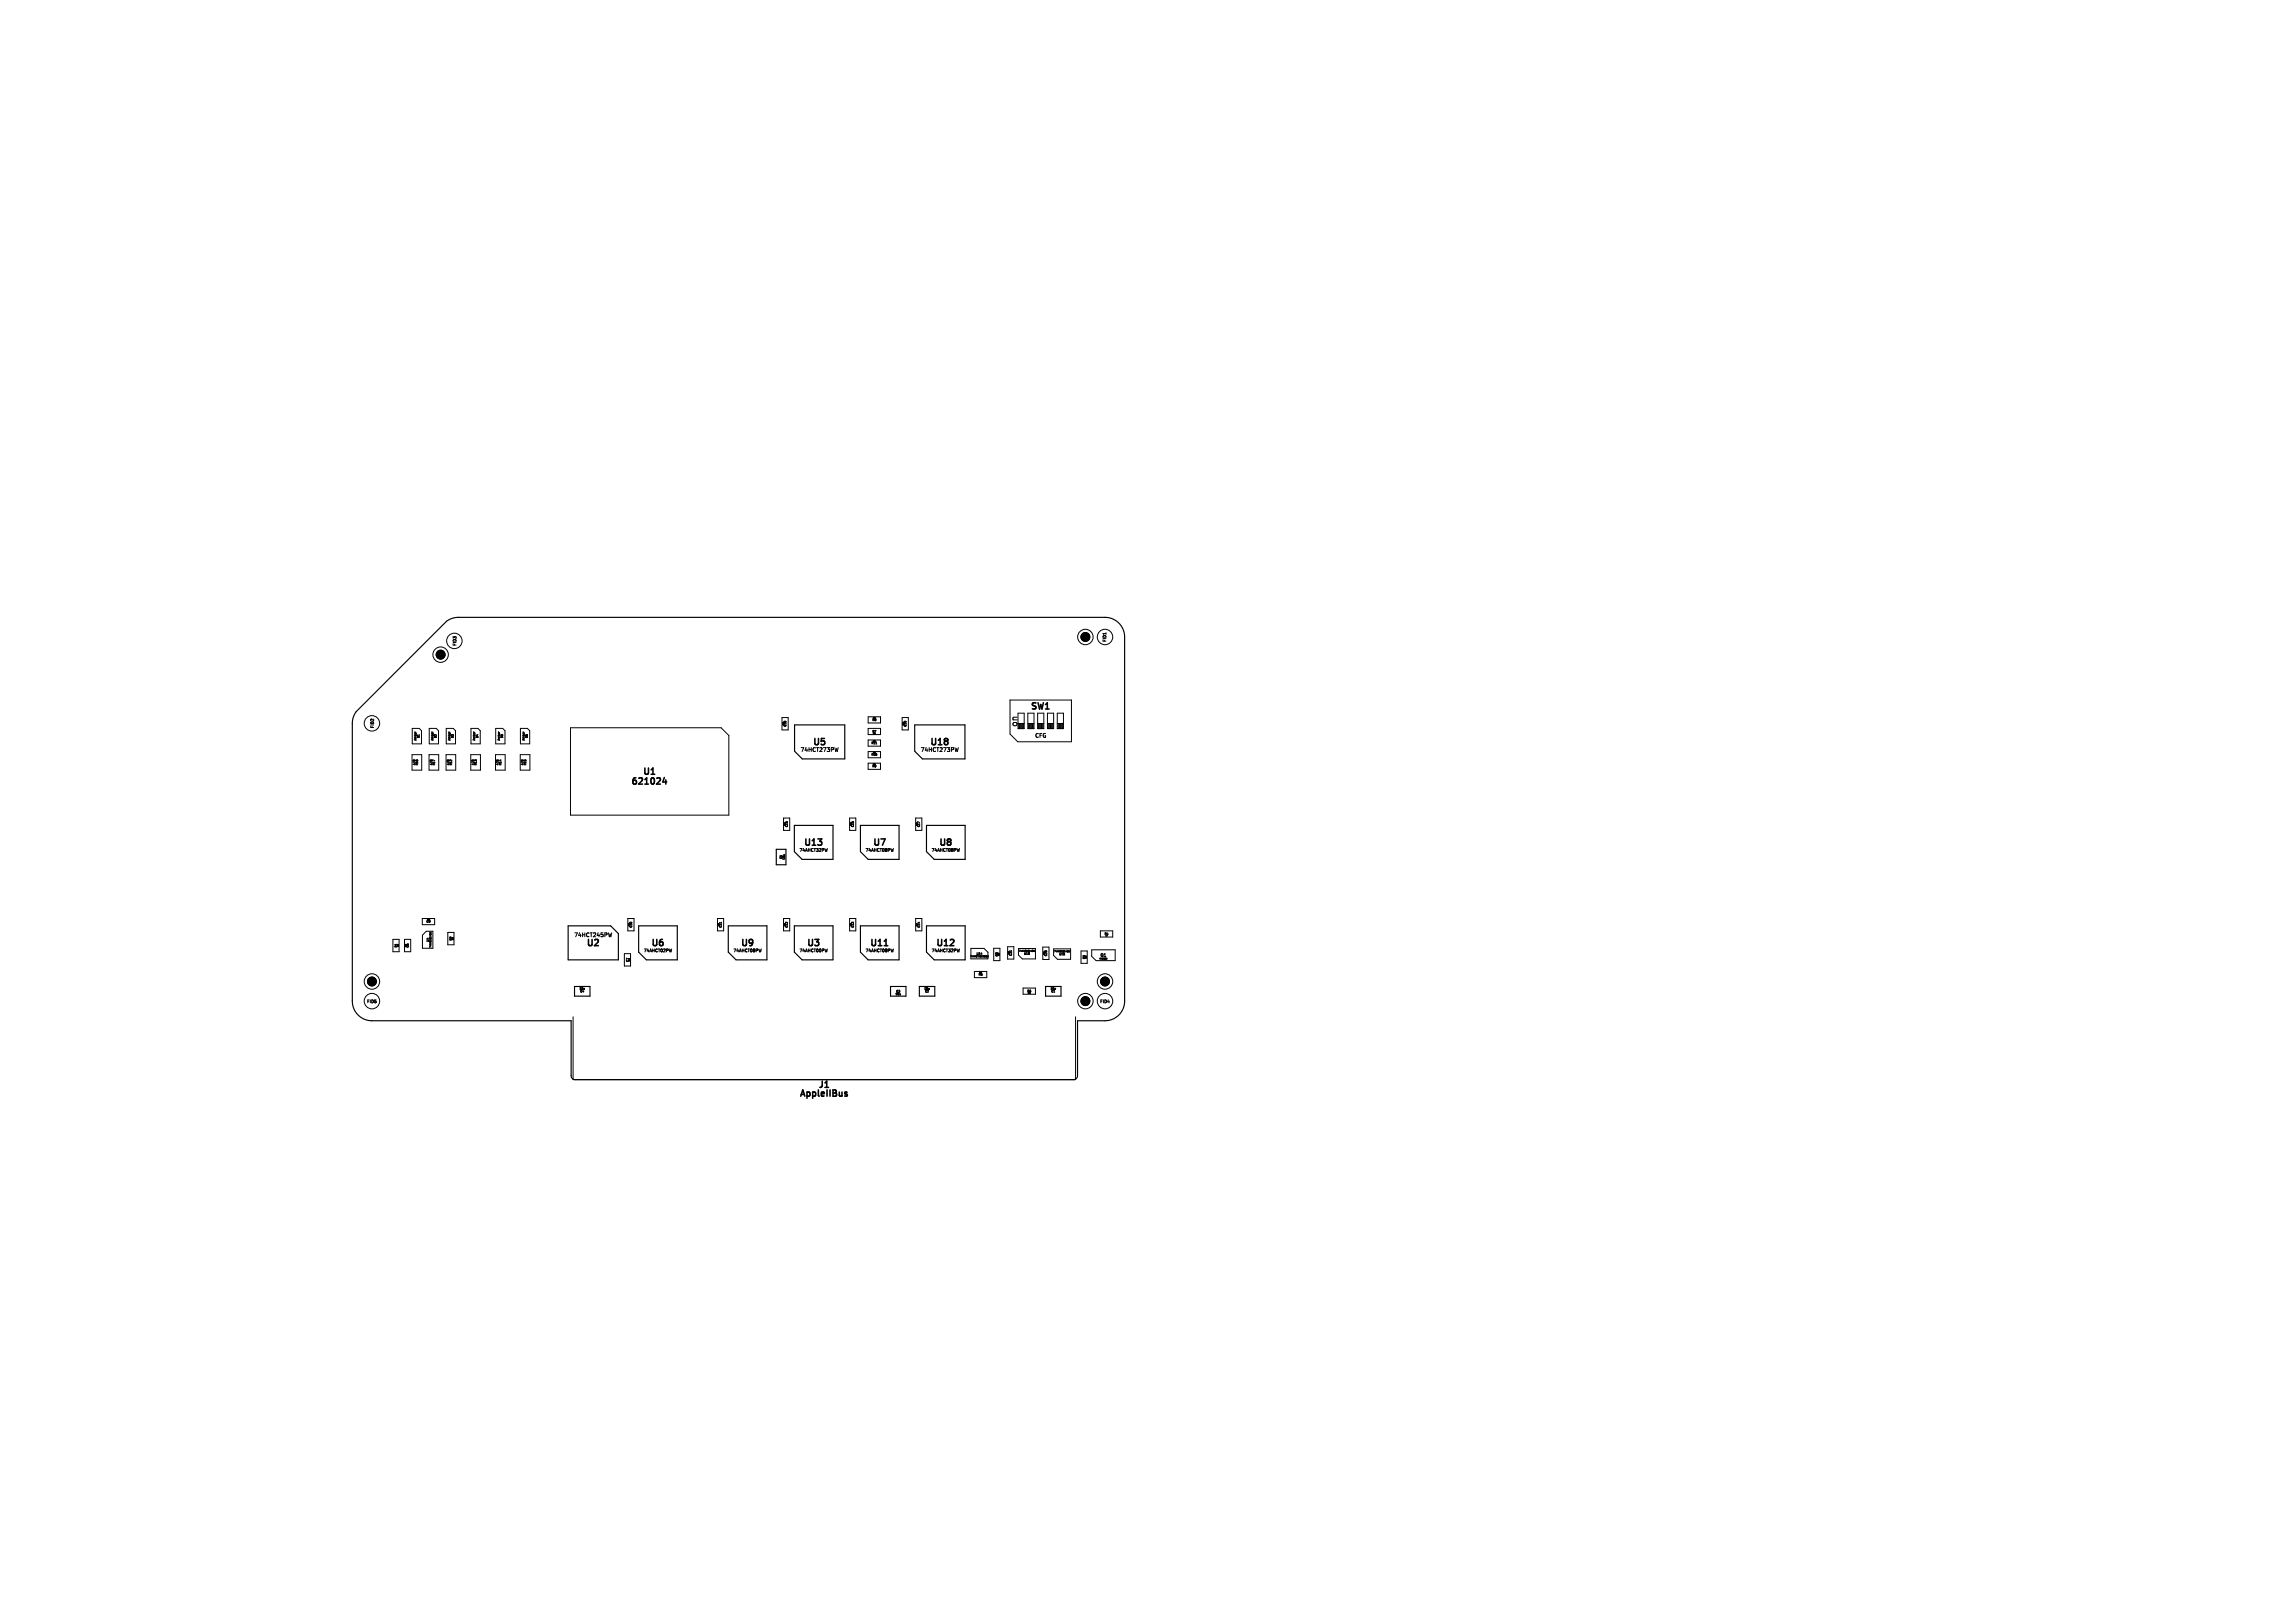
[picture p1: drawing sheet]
<svg xmlns="http://www.w3.org/2000/svg" width="297mm" height="210mm" viewBox="0 0 297 210" stroke-linecap="round" stroke-linejoin="round" font-family="sans-serif">
<defs><g id="words">
<g font-size="1.1">
<text x="131.8" y="94.2" transform="rotate(-90 131.8 94.2)">on</text>
<text x="133.2" y="92.1">SW1</text>
<text x="81.5" y="101.8">621024</text>
<text x="83" y="100.5">U1</text>
<text x="105" y="96.7">U5</text>
<text x="120.2" y="96.7">U18</text>
<text x="103.9" y="109.7">U13</text>
<text x="112.8" y="109.7">U7</text>
<text x="121.4" y="109.7">U8</text>
<text x="75.7" y="122.7">U2</text>
<text x="84.1" y="122.7">U6</text>
<text x="95.7" y="122.7">U9</text>
<text x="104.3" y="122.7">U3</text>
<text x="112.4" y="122.7">U11</text>
<text x="121" y="122.7">U12</text>
<text x="103.3" y="142.2">AppleIIBus</text>
<text x="105.8" y="141">J1</text>
</g>
<g font-size=".7">
<text x="133.8" y="95.6">CFG</text>
<text x="103.5" y="97.5">74HCT273PW</text>
<text x="119" y="97.5">74HCT273PW</text>
<text x="74.2" y="121.4">74HCT245PW</text>
</g>
<g font-size=".6">
<text x="140.8" y="82.9" transform="rotate(-90 140.8 82.9)">H3</text>
<text x="57.4" y="85.2" transform="rotate(-90 57.4 85.2)">H4</text>
<text x="47.6" y="127.4">H2</text>
<text x="140" y="129.9">H1</text>
<text x="142.5" y="127.4">H5</text>
</g>
<g font-size=".5">
<text x="59.2" y="83.7" transform="rotate(-90 59.2 83.7)">FID3</text>
<text x="143.3" y="83.2" transform="rotate(-90 143.3 83.2)">FID1</text>
<text x="48.5" y="94.3" transform="rotate(-90 48.5 94.3)">FID2</text>
<text x="103.4" y="110.3">74AHCT32PW</text>
<text x="111.9" y="110.3">74AHCT08PW</text>
<text x="120.5" y="110.3">74AHCT08PW</text>
<text x="83.2" y="123.3">74AHCT02PW</text>
<text x="94.8" y="123.3">74AHCT08PW</text>
<text x="103.4" y="123.3">74AHCT00PW</text>
<text x="111.9" y="123.3">74AHCT08PW</text>
<text x="120.5" y="123.3">74AHCT32PW</text>
<text x="142.3" y="123.9">Q1</text>
<text x="47.4" y="129.9">FID5</text>
<text x="142.3" y="129.9">FID4</text>
</g>
<g font-size=".4">
<text x="54" y="95.9" transform="rotate(-90 54 95.9)">Amber</text>
<text x="54.4" y="95.6" transform="rotate(-90 54.4 95.6)">D1</text>
<text x="56.2" y="95.9" transform="rotate(-90 56.2 95.9)">Amber</text>
<text x="56.6" y="95.6" transform="rotate(-90 56.6 95.6)">D2</text>
<text x="58.4" y="95.9" transform="rotate(-90 58.4 95.9)">Amber</text>
<text x="58.8" y="95.6" transform="rotate(-90 58.8 95.6)">D3</text>
<text x="61.6" y="95.9" transform="rotate(-90 61.6 95.9)">Amber</text>
<text x="62" y="95.6" transform="rotate(-90 62 95.6)">D4</text>
<text x="64.8" y="95.9" transform="rotate(-90 64.8 95.9)">Amber</text>
<text x="65.2" y="95.6" transform="rotate(-90 65.2 95.6)">D5</text>
<text x="68" y="95.9" transform="rotate(-90 68 95.9)">Amber</text>
<text x="68.4" y="95.6" transform="rotate(-90 68.4 95.6)">D6</text>
<text x="101.8" y="94.1" transform="rotate(-90 101.8 94.1)">C18</text>
<text x="112.8" y="94.9">R7</text>
<text x="112.8" y="93.4">R8</text>
<text x="117.4" y="94.1" transform="rotate(-90 117.4 94.1)">C19</text>
<text x="53.8" y="99.1" transform="rotate(-90 53.8 99.1)">470</text>
<text x="54.2" y="99.1" transform="rotate(-90 54.2 99.1)">R16</text>
<text x="56" y="99.1" transform="rotate(-90 56 99.1)">470</text>
<text x="56.4" y="99.1" transform="rotate(-90 56.4 99.1)">R17</text>
<text x="58.2" y="99.1" transform="rotate(-90 58.2 99.1)">470</text>
<text x="58.6" y="99.1" transform="rotate(-90 58.6 99.1)">R12</text>
<text x="61.4" y="99.1" transform="rotate(-90 61.4 99.1)">470</text>
<text x="61.8" y="99.1" transform="rotate(-90 61.8 99.1)">R13</text>
<text x="64.6" y="99.1" transform="rotate(-90 64.6 99.1)">470</text>
<text x="65" y="99.1" transform="rotate(-90 65 99.1)">R14</text>
<text x="67.8" y="99.1" transform="rotate(-90 67.8 99.1)">470</text>
<text x="68.2" y="99.1" transform="rotate(-90 68.2 99.1)">R15</text>
<text x="112.7" y="96.4">R11</text>
<text x="112.7" y="97.9">R10</text>
<text x="112.8" y="99.4">R9</text>
<text x="102" y="107.1" transform="rotate(-90 102 107.1)">C15</text>
<text x="110.6" y="107.1" transform="rotate(-90 110.6 107.1)">C16</text>
<text x="119.1" y="107.1" transform="rotate(-90 119.1 107.1)">C17</text>
<text x="101.3" y="111.2" transform="rotate(-90 101.3 111.2)">C5</text>
<text x="101.7" y="111.3" transform="rotate(-90 101.7 111.3)">10u</text>
<text x="55.1" y="119.5">C9</text>
<text x="51.5" y="122.7" transform="rotate(-90 51.5 122.7)">R1</text>
<text x="53" y="122.7" transform="rotate(-90 53 122.7)">C6</text>
<text x="55.6" y="121.9" transform="rotate(-90 55.6 121.9)">U4</text>
<text x="58.6" y="121.8" transform="rotate(-90 58.6 121.8)">R2</text>
<text x="81.4" y="124.5" transform="rotate(-90 81.4 124.5)">C7</text>
<text x="81.9" y="120.1" transform="rotate(-90 81.9 120.1)">C10</text>
<text x="93.5" y="120.1" transform="rotate(-90 93.5 120.1)">C11</text>
<text x="102" y="120.1" transform="rotate(-90 102 120.1)">C12</text>
<text x="110.6" y="120.1" transform="rotate(-90 110.6 120.1)">C13</text>
<text x="119.1" y="120.1" transform="rotate(-90 119.1 120.1)">C14</text>
<text x="126.3" y="123.6">U14</text>
<text x="129.2" y="123.8" transform="rotate(-90 129.2 123.8)">C8</text>
<text x="131" y="123.7" transform="rotate(-90 131 123.7)">C21</text>
<text x="132.5" y="123.6">U10</text>
<text x="135.6" y="123.8" transform="rotate(-90 135.6 123.8)">C20</text>
<text x="137" y="123.7">U15</text>
<text x="140.5" y="124.2" transform="rotate(-90 140.5 124.2)">R3</text>
<text x="142.9" y="121.1">R4</text>
<text x="74.9" y="128.1">10u</text>
<text x="75" y="128.5">C4</text>
<text x="115.8" y="128.8">10u</text>
<text x="115.9" y="128.5">C3</text>
<text x="119.5" y="128.1">10u</text>
<text x="119.7" y="128.5">C2</text>
<text x="126.6" y="126.3">R5</text>
<text x="132.9" y="128.5">R6</text>
<text x="135.9" y="128.1">10u</text>
<text x="136" y="128.5">C1</text>
</g>
<g font-size=".3">
<text x="55.9" y="122.7" transform="rotate(-90 55.9 122.7)">74AHC1G14GW</text>
<text x="125.5" y="123.9">74AHCT1G125GW</text>
<text x="131.8" y="123.2">74AHC1G14GW</text>
<text x="136.4" y="123.3">74AHC1G14GW</text>
</g>
</g></defs>
<g fill="none" stroke="#000" stroke-width=".13">
<path d="M53.3 97.7h1.3v2h-1.3zM53.3 94.3h1l.3 .2v1.8h-1.3zM53.4 98.9l.2 .1M53.7 98.3l-.2 .1M53.7 98.3v.1M53.7 98.4h.1M53.7 94.7h.1M53.9 98.3h.1M54.3 95.1v.1M55.5 97.7h1.3v2h-1.3zM55.6 94.3h.8l.3 .2v1.8h-1.1zM55.6 98.9l.2 .1"/>
<path d="M55.9 98.3l-.2 .1M55.9 98.3v.1M55.9 98.4h.1M55.9 94.7h.1M56.3 98.4l-.3-.1v.2M57.7 97.7h1.3v2h-1.3zM57.7 94.3h1l.3 .2v1.8h-1.3zM57.8 98.9l.2 .1M58.1 98.3l-.2 .1M58.1 98.3v.1M58.1 98.4h.1M58.1 94.7h.1"/>
<path d="M58.3 98.3h-.1M58.3 98.3h.1M58.5 98.3v.2M60.9 97.7h1.3v2h-1.3zM61 94.3h.9l.2 .2v1.8h-1.1zM61 98.9l.2 .1M61.3 98.3l-.2 .1M61.3 98.3v.1M61.3 98.4h.1M61.3 94.7h.1M64.1 97.7h1.3v2h-1.3zM64.1 94.3h.9l.3 .2v1.8h-1.2z"/>
<path d="M64.2 98.9l.2 .1M64.5 98.3l-.2 .1M64.5 98.3v.1M64.5 98.4h.1M64.5 94.7h.1M64.8 98.3v.2M67.3 97.7h1.3v2h-1.3zM67.3 94.3h1l.3 .2v1.8h-1.3zM67.4 98.9l.2 .1M67.5 98.4h.2M67.5 98.4h.1M67.7 94.7h.1"/>
<path d="M67.7 98.4h.1M67.9 98.3h.1M73.8 94.2h19.5l1 1v10.3h-20.5zM101.2 92.8h.8v1.6h-.8zM101.3 93.8h.1M101.3 93.5v.1M101.3 93.6h.1M101.3 93.7v.1M101.3 93.5h.1M101.3 93.7h.1M101.4 93.7h.1M101.4 93.6h.1"/>
<path d="M101.4 93.7v.1l-.1-.1M101.4 93.5v.1l-.1-.1M101.4 93.6v.1M101.5 93.3h.1M101.6 93.3h.1M108.5 96.7l-.2 .5v-.3M112.4 94.3h1.5v.8h-1.5zM112.4 98.8h1.5v.7h-1.5zM112.4 92.7h1.5v.8h-1.5zM112.4 95.8h1.5v.7h-1.5zM112.4 97.3h1.5v.8h-1.5zM113 99h.1"/>
<path d="M113 93h.1M113 96h.1M113 97.5h.1M113 92.9v.1M113 95.9v.1M113 97.4v.1M113 98.9h.1M113 92.9h.1M113 95.9h.1M113 97.4h.1M113 98.8v.1M113 98.8v.2"/>
<path d="M113 98.8h.1M113.1 98.9h.1M113.1 92.9h.1M113.1 97.4h.1M113.1 98.9v.1M113.1 95.8v.1M113.1 98.8v.1M113.1 92.8v.1M113.1 97.3v.1M113.1 99h.1M113.1 93h.1M113.1 92.8h.1"/>
<path d="M113.1 96h.1M113.1 95.8h.1M113.1 97.3h.1M113.1 97.5h.1M113.2 98.8h.1M113.2 93h.1M113.2 92.8h.1M113.2 92.8h-.1M113.2 96h.1M113.2 95.8h.1M113.2 97.5h.1M113.2 92.8v.1"/>
<path d="M113.2 97.3h.1M113.2 98.8v.1M113.2 97.3v.1M113.2 98.9v.1M113.2 92.9v.1M113.2 95.8v.1M113.2 95.9v.1M113.2 97.4v.1M113.2 92.9h.1M113.2 95.9h.1M113.2 92.8v.2M113.2 95.8v.2"/>
<path d="M113.2 97.3v.2M113.2 98.8v.2M113.3 98.9v.1M113.3 92.9v.1M113.3 95.9v.1M113.3 97.4v.1M113.3 98.9h-.1M113.3 92.9h-.1M113.3 95.9h-.1M113.3 97.4h-.1M113.3 96.3h.2M113.5 97.6v.1"/>
<path d="M116.8 92.8h.7v1.6h-.7zM116.8 93.8h.1M116.8 93.5v.1M116.8 93.7v.1M116.8 93.6h.1M116.8 93.5h.1M116.9 93.7h-.1M116.9 93.7h.1M116.9 93.5h-.1M116.9 93.5h.1M116.9 93.7l.1 .1v-.1M116.9 93.5l.1 .1v-.1"/>
<path d="M116.9 93.6h.1M117 93.7h-.1M117 93.6h.1M117 93.6v.1M117 93.7h.1M117.1 93.3h.1M117.2 93.3h.1M117.2 93.3h-.2M124 96.7l-.1 .5-.1-.3M130.7 90.6h8v5.4h-7l-1-1zM131.7 93.6h.8M131.7 92.3h.8v2h-.8z"/>
<path d="M132.2 93.6v.7M132.3 93.6v.7M132.4 93.6v.7M133 93.6h.8M133 92.3v2h.8v-2M133.1 93.6v.7M133.2 93.6v.7M133.3 93.6v.7M133.4 93.6v.7M133.5 93.6v.7M133.6 93.6v.7M133.7 93.6v.7"/>
<path d="M134.3 93.6h.8M134.3 92.3v2h.8v-2M134.4 93.6v.7M134.5 93.6v.7M134.6 93.6v.7M134.7 93.6v.7M134.8 93.6v.7M134.9 93.6v.7M135 93.6v.7M135.6 93.6h.8M135.6 92.3h.8v2h-.8zM135.7 93.6v.7"/>
<path d="M135.8 93.6v.7M135.9 93.6v.7M136 93.6v.7M136.1 93.6v.7M136.2 93.6v.7M136.3 93.6v.7M136.8 93.6h.8M136.8 92.3h.8v2h-.8zM136.9 93.6v.7M137 93.6v.7M137.1 93.6v.7M137.2 93.6v.7"/>
<path d="M137.3 93.6v.7M137.4 93.6v.7M137.5 93.6v.7M143.1 81.9v.2M54.6 118.8h1.7v.9h-1.7zM55.3 118.9h.1M55.4 118.9v.1M55.4 119h.1M55.4 119l-.1 .1h.1M55.4 119v.1M55.4 119.1h.1M55.5 119.1h.1"/>
<path d="M55.5 119v.1M55.5 118.9h.1M55.6 118.9h.1M55.6 118.9v.1M55.6 119l-.1 .1h.1M55.6 119h.1M81.3 118.8h.7v1.7h-.7zM81.3 119.8h.1M81.3 119.5v.1M81.3 119.7v.1M81.3 119.6h.1M81.3 119.5h.1"/>
<path d="M81.3 119.7h.1M81.4 119.7h.1M81.4 119.5h.1M81.4 119.7h-.1M81.4 119.5h-.1M81.4 119.7l.1 .1v-.1M81.4 119.5l.1 .1v-.1M81.4 119.6h.1M81.5 119.7h-.1M81.5 119.6h.1M81.5 119.6v.1M81.5 119.7h.1"/>
<path d="M81.6 119.3h.1M92.8 118.8h.9v1.7h-.9zM92.9 119.8h.1M92.9 119.5v.1M92.9 119.7v.1M92.9 119.6h.1M92.9 119.5h.1M93 119.7h.1M93 119.5h.1M93 119.5h-.1M93 119.7l.1 .1v-.1M93 119.5l.1 .1v-.1"/>
<path d="M93 119.6h.1M93.1 119.7h-.1M93.1 119.6h.1M93.1 119.6v.1M93.4 119.3v.2M101.4 110.6h.1M101.4 105.8h.8v1.6h-.8zM101.4 118.8h.8v1.7h-.8zM101.5 106.5v.1M101.5 119.5v.1M101.5 119.8h.1M101.5 106.8h.1"/>
<path d="M101.5 106.7v.1M101.5 106.6h.1M101.5 106.5h.1M101.5 119.7v.1M101.5 119.6h.1M101.5 119.5h.1M101.5 106.7h.1M101.5 119.7h.1M101.5 110.6h.1M101.6 119.6v.1M101.6 106.6h.1M101.6 106.7h.1"/>
<path d="M101.6 119.7h.1M101.6 106.7v.1l-.1-.1M101.6 106.5v.1l-.1-.1M101.6 106.6v.1M101.6 119.5v.1l-.1-.1M101.6 119.7v.1l-.1-.1M101.7 119.3h.1M101.9 106.3h-.1M101.9 106.3h.1M101.9 119.3v.2M107.1 109.8l-.1 .4M109.9 105.8h.9v1.6h-.9z"/>
<path d="M109.9 118.8h.9v1.7h-.9zM110 106.5v.1M110 119.5v.1M110 119.8h.1M110 106.8h.1M110 106.7v.1M110 106.6h.1M110 106.5h.1M110 119.7v.1M110 119.6h.1M110 119.5h.1M110 106.7h.1"/>
<path d="M110 119.7h.1M110.1 106.7h.1M110.1 106.5h.1M110.1 106.7h-.1M110.1 106.5h-.1M110.1 119.7h.1M110.1 119.5h.1M110.1 119.7h-.1M110.1 119.5h-.1M110.1 106.7l.1 .1v-.1M110.1 106.5l.1 .1v-.1M110.1 119.5l.1 .1v-.1"/>
<path d="M110.1 119.7l.1 .1v-.1M110.1 106.6h.1M110.1 119.6h.1M110.2 106.7h-.1M110.2 106.6h.1M110.2 119.7h-.1M110.2 119.6h.1M110.2 106.6v.1M110.2 119.6v.1M110.2 106.7h.1M110.2 119.7h.1M110.3 106.3h.1"/>
<path d="M115.6 109.8l-.1 .4M118.5 105.8h.8v1.6h-.8zM118.5 118.8h.8v1.7h-.8zM118.6 119.8h.1M118.6 106.5v.1M118.6 119.5v.1M118.6 106.8h.1M118.6 119.5h.1M118.6 106.5h.1M118.6 106.7v.1M118.6 119.7v.1M118.6 106.7h.1"/>
<path d="M118.6 119.7h.1M118.6 119.7l.1 .1v-.1M118.6 106.5l.1 .1v-.1M118.6 106.7l.1 .1v-.1M118.6 119.5l.1 .1v-.1M118.6 106.6h.1M118.6 119.6h.1M118.7 119.7h.1M118.7 119.6h.1M118.7 106.7h.1M118.7 106.6h.1M118.7 106.6v.1"/>
<path d="M118.7 119.6v.1M118.9 119.3v.2M119 106.4l-.2-.1v.2M124.2 109.8l-.1 .4M50.9 121.5h.7v1.7h-.7zM51.4 122.2v.1M52.3 121.5h.9v1.7h-.9zM52.4 122.5h.1M52.4 122.2v.1M52.4 122.4v.1M52.4 122.3h.1M52.4 122.4h.1"/>
<path d="M52.4 122.2h.1M52.5 122.4h-.1M52.5 122.4h.1M52.5 122.2h.1M52.5 122.3h.1M52.6 122.4h-.1M52.6 122.3h.1M52.6 122.4v.1l-.1-.1M52.6 122.2v.1l-.1-.1M52.6 122.3v.1M52.6 122.4h.1M55.2 120.5h.8v2.2h-1.3v-1.7z"/>
<path d="M55.6 120.6h.2M58 120.7h.7v1.5h-.7zM74.2 131.6v8.1h65v-8.1M75.6 128h.1M75.6 127.9v.1M79.2 120.7l-.2 .5v-.4M80.8 123.4h.8v1.6h-.8zM86.9 122.8l-.1 .4M98.5 122.8l-.1 .4M107.1 122.8l-.1 .4M115.6 122.8l-.1 .4M116.5 128.7h.1"/>
<path d="M116.5 128.6v.1M120.3 128h-.1M120.3 127.9v.1M120.3 128h.1M124.2 122.8l-.1 .4M125.6 122.7h1.8l.4 .5v.9h-2.2zM126.1 125.7h1.6v.8h-1.6zM126.8 125.9h.1M126.8 125.8h.1M126.8 125.8v.1M126.9 125.8v.1M126.9 125.9h.1"/>
<path d="M126.9 125.8h.1M126.9 123.4h.2M127 125.8v.1M127 125.9h.1M127.9 123.6v.2l-.1-.1M128.6 122.7h.8v1.6h-.8zM130.4 122.5h.8v1.6h-.8zM130.5 123.4h.1M130.5 123.2h.1M130.5 123.4v.1M130.5 123.1v.1M130.5 123.1h.1"/>
<path d="M130.5 123.4l.1 .1v-.1M130.5 123.1l.1 .1v-.1M130.5 123.3h.1M130.6 123.3h.1M130.6 123.3h-.1M130.9 123v.1M131.8 122.7h2.2v1.4h-1.7l-.5-.5zM132.4 127.8h1.6v.8h-1.6zM133.2 123.3v.2M133.9 122.9v.2M134.9 122.5h.9v1.7h-.9zM135 123.5h.1"/>
<path d="M135 123.2v.1M135 123.4v.1M135 123.3h.1M135 123.4h.1M135 123.2h.1M135.1 123.4h-.1M135.1 123.4h.1M135.1 123.2h.1M135.1 123.3h.1M135.2 123.4h-.1M135.2 123.3h.1M135.2 123.4v.1l-.1-.1"/>
<path d="M135.2 123.2v.1l-.1-.1M135.2 123.3v.1M135.3 123h.1M136.3 122.8h2.2v1.3h-1.6l-.6-.5zM136.4 128.4h.1M136.6 128h.1M136.6 127.9v.1M137.8 123.4h.1M137.8 123.4v.2M138.5 123l-.1 .2M139.9 123.1h.8v1.6h-.8zM140.6 129.7h.2"/>
<path d="M142.4 120.5h1.6v.7h-1.6zM142.9 123.8h.2M143.1 124.1h.1M143.1 124h.1M143.1 124l.1 .1M143.2 124.1h-.1M143.2 124v.1h.1M143.3 124v.1M144.3 124.3h-2.4l-.6-.5v-.9h3v1.4"/>
<circle cx="48.1" cy="93.6" r="1"/>
<circle cx="57" cy="84.7" r="1"/>
<circle cx="58.8" cy="82.9" r="1"/>
<circle cx="140.5" cy="82.4" r="1"/>
<circle cx="143" cy="82.4" r="1"/>
<circle cx="48.1" cy="127" r="1"/>
<circle cx="48.1" cy="129.5" r="1"/>
<circle cx="140.5" cy="129.5" r="1"/>
<circle cx="143" cy="129.5" r="1"/>
<circle cx="143" cy="127" r="1"/>
</g>
<path d="M122.6 95.6l.1 .1-.1 .2M122.6 95.9l.1 .2-.1 .2M84.3 100.2h.4M86 100.6l-.2 .6h.5M86.2 100.9v.6M105.8 108.6h.5l-.2 .3M106.3 108.9v.4M114.4 122.4h.5M123.4 121.6v.3l-.5 .5h.5M106.8 140.7h.4M109.6 141.3h-.2l-.1 .1 .1 .1 .2 .1v.2h-.3" fill="none" stroke="#000" stroke-width=".2"/>
<g fill="none" stroke="#000" stroke-width=".15">
<path d="M46.1 92.1l11.7-11.7a2.54 2.54 0 0 1 1.5-.5h83.7a2.54 2.54 0 0 1 2.5 2.5v47.1a2.54 2.54 0 0 1-2.5 2.6h-3.6v7.1a.51 .51 0 0 1-.5 .5h-64.5a.51 .51 0 0 1-.5-.5v-7.1h-25.8a2.54 2.54 0 0 1-2.5-2.6v-35.9a2.54 2.54 0 0 1 .5-1.5zM102.8 93.8h6.5v4.4h-5.5l-1-1zM118.4 93.8h6.5v4.4h-5.5l-1-1zM73.5 119.8h5.5l1 1v3.4h-6.5zM82.7 119.8h5v4.4h-4l-1-1zM94.3 119.8h4.9v4.4h-4l-.9-1zM100.5 109.9h1.2v2h-1.2zM102.8 119.8h5v4.4h-4l-1-1zM102.8 106.8h5v4.4h-4l-1-1zM111.4 119.8h5v4.4h-4l-1-1zM111.4 106.8h5v4.4h-4l-1-1zM119.9 119.8h5v4.4h-4l-1-1z"/>
<path d="M119.9 106.8h5v4.4h-4l-1-1zM74.4 127.6h2v1.3h-2zM115.2 127.6h2v1.3h-2zM119 127.6h2v1.3h-2zM135.3 127.6h2v1.3h-2z"/>
</g>
<g fill="#000" stroke="#000" stroke-width=".13">
<circle cx="57" cy="84.7" r=".58"/>
<circle cx="140.5" cy="82.4" r=".58"/>
<circle cx="48.1" cy="127" r=".58"/>
<circle cx="140.5" cy="129.5" r=".58"/>
<circle cx="143" cy="127" r=".58"/>
</g>
<use href="#words"/>
</svg>
